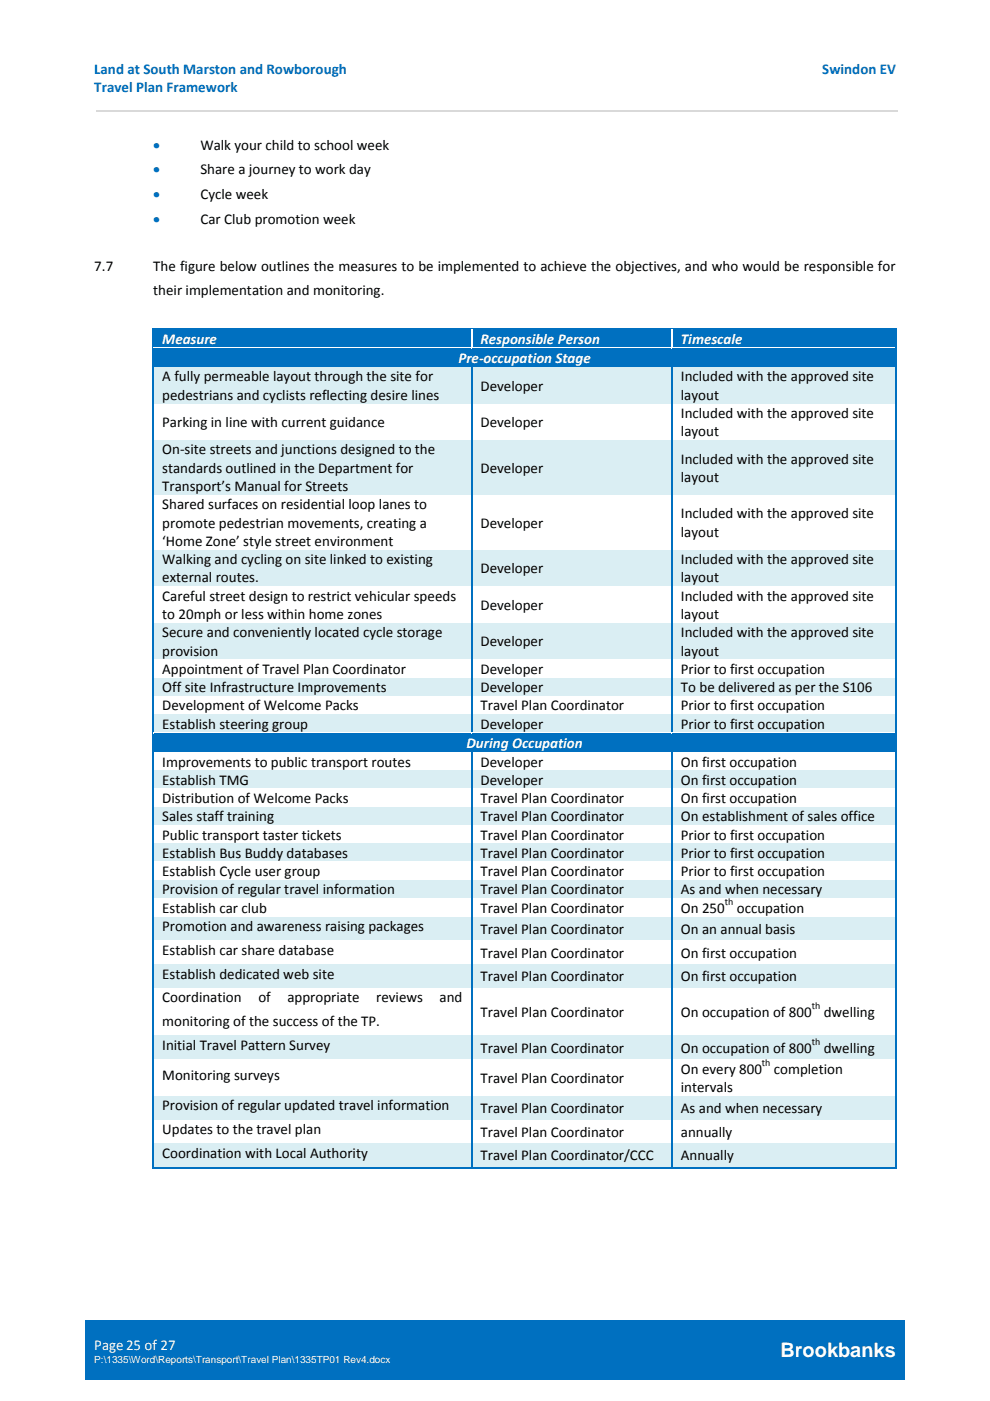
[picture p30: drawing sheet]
<svg xmlns="http://www.w3.org/2000/svg" width="210mm" height="297mm" viewBox="0 0 210 297" stroke-linecap="round" stroke-linejoin="round" font-family="sans-serif">
<defs><g id="words">
<text font-size="4.2" fill="#fff" x="165.5" y="287.8">Brookbanks</text>
<g font-size="3.2" fill="#0070c0">
<text x="20" y="15.7">Land at South Marston and Rowborough</text>
<text x="174.4" y="15.7">Swindon EV</text>
<text x="20" y="19.6">Travel Plan Framework</text>
<text x="32.5" y="31.8">•</text>
<text x="32.5" y="37">•</text>
<text x="32.5" y="42.2">•</text>
<text x="32.5" y="47.4">•</text>
</g>
<g font-size="3.2">
<text x="42.5" y="31.8">Walk your child to school week</text>
<text x="42.5" y="37">Share a journey to work day</text>
<text x="42.5" y="42.2">Cycle week</text>
<text x="42.5" y="47.4">Car Club promotion week</text>
<text x="20" y="57.5">7.7</text>
<text x="32.5" y="57.5">The figure below outlines the measures to be implemented to achieve the objectives, and who would be responsible for</text>
<text x="32.5" y="62.5">their implementation and monitoring.</text>
<text x="34.4" y="80.9">A fully permeable layout through the site for</text>
<text x="101.9" y="82.8">Developer</text>
<text x="144.4" y="80.9">Included with the approved site</text>
<text x="34.4" y="84.7">pedestrians and cyclists reflecting desire lines</text>
<text x="144.4" y="84.7">layout</text>
<text x="144.4" y="88.6">Included with the approved site</text>
<text x="34.4" y="90.6">Parking in line with current guidance</text>
<text x="101.9" y="90.6">Developer</text>
<text x="144.4" y="92.5">layout</text>
<text x="34.4" y="96.4">On‐site streets and junctions designed to the</text>
<text x="34.4" y="100.2">standards outlined in the Department for</text>
<text x="101.9" y="100.2">Developer</text>
<text x="144.4" y="98.3">Included with the approved site</text>
<text x="34.4" y="104.1">Transport’s Manual for Streets</text>
<text x="34.4" y="108">Shared surfaces on residential loop lanes to</text>
<text x="144.4" y="102.2">layout</text>
<text x="34.4" y="111.9">promote pedestrian movements, creating a</text>
<text x="101.9" y="111.9">Developer</text>
<text x="144.4" y="109.9">Included with the approved site</text>
<text x="144.4" y="113.8">layout</text>
<text x="34.4" y="115.7">‘Home Zone’ style street environment</text>
<text x="34.4" y="119.6">Walking and cycling on site linked to existing</text>
<text x="144.4" y="119.6">Included with the approved site</text>
<text x="34.4" y="123.5">external routes.</text>
<text x="101.9" y="121.6">Developer</text>
<text x="144.4" y="123.5">layout</text>
<text x="34.4" y="127.4">Careful street design to restrict vehicular speeds</text>
<text x="34.4" y="131.2">to 20mph or less within home zones</text>
<text x="101.9" y="129.3">Developer</text>
<text x="144.4" y="127.4">Included with the approved site</text>
<text x="144.4" y="131.2">layout</text>
<text x="34.4" y="135.1">Secure and conveniently located cycle storage</text>
<text x="101.9" y="137.1">Developer</text>
<text x="144.4" y="135.1">Included with the approved site</text>
<text x="34.4" y="139">provision</text>
<text x="34.4" y="142.9">Appointment of Travel Plan Coordinator</text>
<text x="101.9" y="142.9">Developer</text>
<text x="144.4" y="139">layout</text>
<text x="144.4" y="142.9">Prior to first occupation</text>
<text x="34.4" y="146.7">Off site Infrastructure Improvements</text>
<text x="101.9" y="146.7">Developer</text>
<text x="144.4" y="146.7">To be delivered as per the S106</text>
<text x="34.4" y="150.6">Development of Welcome Packs</text>
<text x="34.4" y="154.5">Establish steering group</text>
<text x="101.9" y="150.6">Travel Plan Coordinator</text>
<text x="101.9" y="154.5">Developer</text>
<text x="144.4" y="150.6">Prior to first occupation</text>
<text x="144.4" y="154.5">Prior to first occupation</text>
<text x="34.4" y="162.5">Improvements to public transport routes</text>
<text x="34.4" y="166.4">Establish TMG</text>
<text x="101.9" y="162.5">Developer</text>
<text x="101.9" y="166.4">Developer</text>
<text x="144.4" y="162.5">On first occupation</text>
<text x="144.4" y="166.4">On first occupation</text>
<text x="34.4" y="170.3">Distribution of Welcome Packs</text>
<text x="101.9" y="170.3">Travel Plan Coordinator</text>
<text x="144.4" y="170.3">On first occupation</text>
<text x="34.4" y="174.1">Sales staff training</text>
<text x="34.4" y="178">Public transport taster tickets</text>
<text x="101.9" y="174.1">Travel Plan Coordinator</text>
<text x="101.9" y="178">Travel Plan Coordinator</text>
<text x="144.4" y="174.1">On establishment of sales office</text>
<text x="144.4" y="178">Prior to first occupation</text>
<text x="34.4" y="181.9">Establish Bus Buddy databases</text>
<text x="34.4" y="185.8">Establish Cycle user group</text>
<text x="101.9" y="181.9">Travel Plan Coordinator</text>
<text x="101.9" y="185.8">Travel Plan Coordinator</text>
<text x="144.4" y="181.9">Prior to first occupation</text>
<text x="144.4" y="185.8">Prior to first occupation</text>
<text x="34.4" y="189.6">Provision of regular travel information</text>
<text x="101.9" y="189.6">Travel Plan Coordinator</text>
<text x="144.4" y="189.6">As and when necessary</text>
<text x="34.4" y="193.5">Establish car club</text>
<text x="34.4" y="197.4">Promotion and awareness raising packages</text>
<text x="101.9" y="193.5">Travel Plan Coordinator</text>
<text x="101.9" y="198">Travel Plan Coordinator</text>
<text x="144.4" y="193.5">On 250</text>
<text x="144.4" y="198">On an annual basis</text>
<text x="156.3" y="193.5">occupation</text>
<text x="34.4" y="202.4">Establish car share database</text>
<text x="101.9" y="203">Travel Plan Coordinator</text>
<text x="144.4" y="203">On first occupation</text>
<text x="34.4" y="207.5">Establish dedicated web site</text>
<text x="101.9" y="208">Travel Plan Coordinator</text>
<text x="144.4" y="208">On first occupation</text>
<text x="34.4" y="212.5">Coordination</text>
<text x="54.8" y="212.5">of</text>
<text x="61" y="212.5">appropriate</text>
<text x="79.8" y="212.5">reviews</text>
<text x="93.2" y="212.5">and</text>
<text x="101.9" y="215.6">Travel Plan Coordinator</text>
<text x="144.4" y="215.6">On occupation of 800</text>
<text x="174.7" y="215.6">dwelling</text>
<text x="34.4" y="217.6">monitoring of the success of the TP.</text>
<text x="34.4" y="222.6">Initial Travel Pattern Survey</text>
<text x="101.9" y="223.2">Travel Plan Coordinator</text>
<text x="144.4" y="223.2">On occupation of 800</text>
<text x="144.4" y="227.6">On every 800</text>
<text x="164.1" y="227.6">completion</text>
<text x="174.7" y="223.2">dwelling</text>
<text x="34.4" y="229">Monitoring surveys</text>
<text x="101.9" y="229.6">Travel Plan Coordinator</text>
<text x="144.4" y="231.5">intervals</text>
<text x="34.4" y="235.4">Provision of regular updated travel information</text>
<text x="101.9" y="236">Travel Plan Coordinator</text>
<text x="144.4" y="236">As and when necessary</text>
<text x="34.4" y="240.4">Updates to the travel plan</text>
<text x="34.4" y="245.4">Coordination with Local Authority</text>
<text x="101.9" y="241">Travel Plan Coordinator</text>
<text x="144.4" y="241">annually</text>
<text x="101.9" y="246">Travel Plan Coordinator/CCC</text>
<text x="144.4" y="246">Annually</text>
</g>
<g font-size="3.2" fill="#fff">
<text x="34.4" y="72.8">Measure</text>
<text x="97.2" y="77">Pre‐occupation Stage</text>
<text x="101.9" y="72.8">Responsible Person</text>
<text x="144.4" y="72.8">Timescale</text>
<text x="99" y="158.6">During Occupation</text>
<text x="20" y="286.2">Page25 of 27</text>
</g>
<g font-size="2.1">
<text x="153.7" y="191.9">th</text>
<text x="172.2" y="214">th</text>
<text x="172.2" y="221.6">th</text>
<text x="161.6" y="226">th</text>
</g>
<text font-size="2.1" fill="#fff" x="20" y="288.9">P:\1335\Word\Reports\Transport\Travel Plan\1335TP01 Rev4.docx</text>
</g></defs>
<g fill="#0070c0">
<path d="M18.1 280h115.9v12.5h-115.9z"/>
<path d="M20 283.1h112.1v3.9h-112.1z"/>
<path d="M20 287h112.1v2.4h-112.1z"/>
<path d="M134 280h57.9v12.5h-57.9z"/>
<path d="M135.9 283.8h54.1v4.9h-54.1z"/>
</g>
<path d="M20.4 23.5h170" fill="none" stroke="#d9d9d9" stroke-width=".28"/>
<g fill="#0070c0">
<path d="M32.6 69.8h67.3v3.9h-67.3z"/>
<path d="M34.4 69.8h63.7v3.9h-63.7z"/>
<path d="M100.1 69.8h42.3v3.9h-42.3z"/>
<path d="M101.9 69.8h38.7v3.9h-38.7z"/>
<path d="M142.6 69.8h47.3v3.9h-47.3z"/>
<path d="M144.4 69.8h43.7v3.9h-43.7z"/>
<path d="M32.4 69.6h.2v.2h-.2z"/>
</g>
<path d="M32.4 69.7h67.5" fill="none" stroke="#0070c0" stroke-width=".25"/>
<path d="M32.6 69.8h67.3" fill="none" stroke="#0070c0" stroke-width=".21"/>
<path d="M99.9 69.8h.2z" fill="#fff"/>
<path d="M99.9 69.7h42.5" fill="none" stroke="#0070c0" stroke-width=".25"/>
<path d="M100.1 69.8h42.3" fill="none" stroke="#0070c0" stroke-width=".21"/>
<path d="M142.4 69.8h.2z" fill="#fff"/>
<path d="M142.4 69.7h47.5" fill="none" stroke="#0070c0" stroke-width=".25"/>
<path d="M142.6 69.8h47.3" fill="none" stroke="#0070c0" stroke-width=".21"/>
<path d="M189.9 69.6h.3v.2h-.3z" fill="#0070c0"/>
<path d="M32.5 69.8v3.9" fill="none" stroke="#0070c0" stroke-width=".25"/>
<g fill="#fff">
<path d="M99.9 69.8h.2v3.9h-.2z"/>
<path d="M142.4 69.8h.2v3.9h-.2z"/>
</g>
<path d="M190 69.8v3.9" fill="none" stroke="#0070c0" stroke-width=".25"/>
<g fill="#0070c0">
<path d="M32.6 74h157.3v3.8h-157.3z"/>
<path d="M34.4 74h153.7v3.8h-153.7z"/>
<path d="M32.4 73.7h.2v.3h-.2z"/>
</g>
<path d="M32.6 73.7h67.3v.2h-67.3z" fill="#fff"/>
<path d="M32.6 73.9h67.5" fill="none" stroke="#0070c0" stroke-width=".21"/>
<path d="M99.9 73.7h42.5v.2h-42.5z" fill="#fff"/>
<path d="M100.1 73.9h42.5" fill="none" stroke="#0070c0" stroke-width=".21"/>
<path d="M142.4 73.7h47.5v.2h-47.5z" fill="#fff"/>
<path d="M142.6 73.9h47.3" fill="none" stroke="#0070c0" stroke-width=".21"/>
<path d="M189.9 73.7h.3v.3h-.3z" fill="#0070c0"/>
<path d="M32.5 74v3.8M190 74v3.8" fill="none" stroke="#0070c0" stroke-width=".25"/>
<g fill="#daeef3">
<path d="M32.6 77.8h67.3v7.8h-67.3z"/>
<path d="M34.4 77.8h63.7v3.9h-63.7z"/>
<path d="M34.4 81.7h63.7v3.9h-63.7z"/>
<path d="M100.1 77.8h42.3v7.8h-42.3z"/>
<path d="M101.9 79.8h38.7v3.9h-38.7z"/>
<path d="M142.6 77.8h47.3v7.8h-47.3z"/>
<path d="M144.4 77.8h43.7v3.9h-43.7z"/>
<path d="M144.4 81.7h43.7v3.9h-43.7z"/>
</g>
<path d="M32.5 77.8v15.5M100 77.8v15.5M142.5 77.8v15.5M190 77.8v15.5" fill="none" stroke="#0070c0" stroke-width=".25"/>
<g fill="#daeef3">
<path d="M32.6 93.3h67.3v11.7h-67.3z"/>
<path d="M34.4 93.3h63.7v3.9h-63.7z"/>
<path d="M34.4 97.2h63.7v3.9h-63.7z"/>
<path d="M34.4 101.1h63.7v3.9h-63.7z"/>
<path d="M100.1 93.3h42.3v11.7h-42.3z"/>
<path d="M101.9 97.2h38.7v3.9h-38.7z"/>
<path d="M142.6 93.3h47.3v11.7h-47.3z"/>
<path d="M144.4 95.3h43.7v3.8h-43.7z"/>
<path d="M144.4 99.1h43.7v3.9h-43.7z"/>
</g>
<path d="M32.5 93.3v11.7M100 93.3v11.7M142.5 93.3v11.7M190 93.3v11.7" fill="none" stroke="#0070c0" stroke-width=".25"/>
<g fill="#fff">
<path d="M32.6 105h67.3v11.6h-67.3z"/>
<path d="M34.4 105h63.7v3.8h-63.7z"/>
<path d="M34.4 108.8h63.7v3.9h-63.7z"/>
<path d="M34.4 112.7h63.7v3.9h-63.7z"/>
<path d="M100.1 105h42.3v11.6h-42.3z"/>
<path d="M101.9 108.8h38.7v3.9h-38.7z"/>
<path d="M142.6 105h47.3v11.6h-47.3z"/>
<path d="M144.4 106.9h43.7v3.9h-43.7z"/>
<path d="M144.4 110.8h43.7v3.8h-43.7z"/>
</g>
<path d="M32.5 105v11.6M100 105v11.6M142.5 105v11.6M190 105v11.6" fill="none" stroke="#0070c0" stroke-width=".25"/>
<g fill="#daeef3">
<path d="M32.6 116.6h67.3v7.7h-67.3z"/>
<path d="M34.4 116.6h63.7v3.9h-63.7z"/>
<path d="M34.4 120.5h63.7v3.8h-63.7z"/>
<path d="M100.1 116.6h42.3v7.7h-42.3z"/>
<path d="M101.9 118.5h38.7v3.9h-38.7z"/>
<path d="M142.6 116.6h47.3v7.7h-47.3z"/>
<path d="M144.4 116.6h43.7v3.9h-43.7z"/>
<path d="M144.4 120.5h43.7v3.8h-43.7z"/>
</g>
<path d="M32.5 116.6v7.7M100 116.6v7.7M142.5 116.6v7.7M190 116.6v7.7" fill="none" stroke="#0070c0" stroke-width=".25"/>
<g fill="#fff">
<path d="M32.6 124.3h67.3v7.8h-67.3z"/>
<path d="M34.4 124.3h63.7v3.9h-63.7z"/>
<path d="M34.4 128.2h63.7v3.9h-63.7z"/>
<path d="M100.1 124.3h42.3v7.8h-42.3z"/>
<path d="M101.9 126.3h38.7v3.9h-38.7z"/>
<path d="M142.6 124.3h47.3v7.8h-47.3z"/>
<path d="M144.4 124.3h43.7v3.9h-43.7z"/>
<path d="M144.4 128.2h43.7v3.9h-43.7z"/>
</g>
<path d="M32.5 124.3v7.8M100 124.3v7.8M142.5 124.3v7.8M190 124.3v7.8" fill="none" stroke="#0070c0" stroke-width=".25"/>
<g fill="#daeef3">
<path d="M32.6 132.1h67.3v7.7h-67.3z"/>
<path d="M34.4 132.1h63.7v3.9h-63.7z"/>
<path d="M34.4 136h63.7v3.8h-63.7z"/>
<path d="M100.1 132.1h42.3v7.7h-42.3z"/>
<path d="M101.9 134h38.7v3.9h-38.7z"/>
<path d="M142.6 132.1h47.3v7.7h-47.3z"/>
<path d="M144.4 132.1h43.7v3.9h-43.7z"/>
<path d="M144.4 136h43.7v3.8h-43.7z"/>
</g>
<path d="M32.5 132.1v7.7M100 132.1v7.7M142.5 132.1v7.7M190 132.1v7.7" fill="none" stroke="#0070c0" stroke-width=".25"/>
<g fill="#fff">
<path d="M32.6 139.8h67.3v3.9h-67.3z"/>
<path d="M34.4 139.8h63.7v3.9h-63.7z"/>
<path d="M100.1 139.8h42.3v3.9h-42.3z"/>
<path d="M101.9 139.8h38.7v3.9h-38.7z"/>
<path d="M142.6 139.8h47.3v3.9h-47.3z"/>
<path d="M144.4 139.8h43.7v3.9h-43.7z"/>
</g>
<path d="M32.5 139.8v3.9M100 139.8v3.9M142.5 139.8v3.9M190 139.8v3.9" fill="none" stroke="#0070c0" stroke-width=".25"/>
<g fill="#daeef3">
<path d="M32.6 143.7h67.3v3.9h-67.3z"/>
<path d="M34.4 143.7h63.7v3.9h-63.7z"/>
<path d="M100.1 143.7h42.3v3.9h-42.3z"/>
<path d="M101.9 143.7h38.7v3.9h-38.7z"/>
<path d="M142.6 143.7h47.3v3.9h-47.3z"/>
<path d="M144.4 143.7h43.7v3.9h-43.7z"/>
</g>
<path d="M32.5 143.7v3.9M100 143.7v3.9M142.5 143.7v3.9M190 143.7v3.9" fill="none" stroke="#0070c0" stroke-width=".25"/>
<g fill="#fff">
<path d="M32.6 147.6h67.3v3.9h-67.3z"/>
<path d="M34.4 147.6h63.7v3.9h-63.7z"/>
<path d="M100.1 147.6h42.3v3.9h-42.3z"/>
<path d="M101.9 147.6h38.7v3.9h-38.7z"/>
<path d="M142.6 147.6h47.3v3.9h-47.3z"/>
<path d="M144.4 147.6h43.7v3.9h-43.7z"/>
</g>
<path d="M32.5 147.6v3.9M100 147.6v3.9M142.5 147.6v3.9M190 147.6v3.9" fill="none" stroke="#0070c0" stroke-width=".25"/>
<g fill="#daeef3">
<path d="M32.6 151.5h67.3v3.8h-67.3z"/>
<path d="M34.4 151.5h63.7v3.8h-63.7z"/>
<path d="M100.1 151.5h42.3v3.8h-42.3z"/>
<path d="M101.9 151.5h38.7v3.8h-38.7z"/>
<path d="M142.6 151.5h47.3v3.8h-47.3z"/>
<path d="M144.4 151.5h43.7v3.8h-43.7z"/>
</g>
<path d="M32.5 151.5v3.8M100 151.5v3.8M142.5 151.5v3.8M190 151.5v3.8" fill="none" stroke="#0070c0" stroke-width=".25"/>
<g fill="#0070c0">
<path d="M32.6 155.6h157.3v3.9h-157.3z"/>
<path d="M34.4 155.6h153.7v3.9h-153.7z"/>
<path d="M32.4 155.3h.2v.3h-.2z"/>
</g>
<path d="M32.6 155.3h67.3v.3h-67.3z" fill="#fff"/>
<path d="M32.6 155.6h67.5" fill="none" stroke="#0070c0" stroke-width=".21"/>
<path d="M99.9 155.3h42.5v.3h-42.5z" fill="#fff"/>
<path d="M100.1 155.6h42.5" fill="none" stroke="#0070c0" stroke-width=".21"/>
<path d="M142.4 155.3h47.5v.3h-47.5z" fill="#fff"/>
<path d="M142.6 155.6h47.3" fill="none" stroke="#0070c0" stroke-width=".21"/>
<path d="M189.9 155.3h.3v.3h-.3z" fill="#0070c0"/>
<path d="M32.5 155.6v3.9M190 155.6v3.9" fill="none" stroke="#0070c0" stroke-width=".25"/>
<g fill="#fff">
<path d="M32.6 159.5h67.3v3.9h-67.3z"/>
<path d="M34.4 159.5h63.7v3.9h-63.7z"/>
<path d="M100.1 159.5h42.3v3.9h-42.3z"/>
<path d="M101.9 159.5h38.7v3.9h-38.7z"/>
<path d="M142.6 159.5h47.3v3.9h-47.3z"/>
<path d="M144.4 159.5h43.7v3.9h-43.7z"/>
</g>
<path d="M32.5 159.5v3.9M100 159.5v3.9M142.5 159.5v3.9M190 159.5v3.9" fill="none" stroke="#0070c0" stroke-width=".25"/>
<g fill="#daeef3">
<path d="M32.6 163.4h67.3v3.8h-67.3z"/>
<path d="M34.4 163.4h63.7v3.8h-63.7z"/>
<path d="M100.1 163.4h42.3v3.8h-42.3z"/>
<path d="M101.9 163.4h38.7v3.8h-38.7z"/>
<path d="M142.6 163.4h47.3v3.8h-47.3z"/>
<path d="M144.4 163.4h43.7v3.8h-43.7z"/>
</g>
<path d="M32.5 163.4v3.8M100 163.4v3.8M142.5 163.4v3.8M190 163.4v3.8" fill="none" stroke="#0070c0" stroke-width=".25"/>
<g fill="#fff">
<path d="M32.6 167.2h67.3v3.9h-67.3z"/>
<path d="M34.4 167.2h63.7v3.9h-63.7z"/>
<path d="M100.1 167.2h42.3v3.9h-42.3z"/>
<path d="M101.9 167.2h38.7v3.9h-38.7z"/>
<path d="M142.6 167.2h47.3v3.9h-47.3z"/>
<path d="M144.4 167.2h43.7v3.9h-43.7z"/>
</g>
<path d="M32.5 167.2v3.9M100 167.2v3.9M142.5 167.2v3.9M190 167.2v3.9" fill="none" stroke="#0070c0" stroke-width=".25"/>
<g fill="#daeef3">
<path d="M32.6 171.1h67.3v3.9h-67.3z"/>
<path d="M34.4 171.1h63.7v3.9h-63.7z"/>
<path d="M100.1 171.1h42.3v3.9h-42.3z"/>
<path d="M101.9 171.1h38.7v3.9h-38.7z"/>
<path d="M142.6 171.1h47.3v3.9h-47.3z"/>
<path d="M144.4 171.1h43.7v3.9h-43.7z"/>
</g>
<path d="M32.5 171.1v3.9M100 171.1v3.9M142.5 171.1v3.9M190 171.1v3.9" fill="none" stroke="#0070c0" stroke-width=".25"/>
<g fill="#fff">
<path d="M32.6 175h67.3v3.9h-67.3z"/>
<path d="M34.4 175h63.7v3.9h-63.7z"/>
<path d="M100.1 175h42.3v3.9h-42.3z"/>
<path d="M101.9 175h38.7v3.9h-38.7z"/>
<path d="M142.6 175h47.3v3.9h-47.3z"/>
<path d="M144.4 175h43.7v3.9h-43.7z"/>
</g>
<path d="M32.5 175v3.9M100 175v3.9M142.5 175v3.9M190 175v3.9" fill="none" stroke="#0070c0" stroke-width=".25"/>
<g fill="#daeef3">
<path d="M32.6 178.9h67.3v3.8h-67.3z"/>
<path d="M34.4 178.9h63.7v3.8h-63.7z"/>
<path d="M100.1 178.9h42.3v3.8h-42.3z"/>
<path d="M101.9 178.9h38.7v3.8h-38.7z"/>
<path d="M142.6 178.9h47.3v3.8h-47.3z"/>
<path d="M144.4 178.9h43.7v3.8h-43.7z"/>
</g>
<path d="M32.5 178.9v3.8M100 178.9v3.8M142.5 178.9v3.8M190 178.9v3.8" fill="none" stroke="#0070c0" stroke-width=".25"/>
<g fill="#fff">
<path d="M32.6 182.7h67.3v3.9h-67.3z"/>
<path d="M34.4 182.7h63.7v3.9h-63.7z"/>
<path d="M100.1 182.7h42.3v3.9h-42.3z"/>
<path d="M101.9 182.7h38.7v3.9h-38.7z"/>
<path d="M142.6 182.7h47.3v3.9h-47.3z"/>
<path d="M144.4 182.7h43.7v3.9h-43.7z"/>
</g>
<path d="M32.5 182.7v3.9M100 182.7v3.9M142.5 182.7v3.9M190 182.7v3.9" fill="none" stroke="#0070c0" stroke-width=".25"/>
<g fill="#daeef3">
<path d="M32.6 186.6h67.3v3.9h-67.3z"/>
<path d="M34.4 186.6h63.7v3.9h-63.7z"/>
<path d="M100.1 186.6h42.3v3.9h-42.3z"/>
<path d="M101.9 186.6h38.7v3.9h-38.7z"/>
<path d="M142.6 186.6h47.3v3.9h-47.3z"/>
<path d="M144.4 186.6h43.7v3.9h-43.7z"/>
</g>
<path d="M32.5 186.6v3.9M100 186.6v3.9M142.5 186.6v3.9M190 186.6v3.9" fill="none" stroke="#0070c0" stroke-width=".25"/>
<g fill="#fff">
<path d="M32.6 190.5h67.3v3.9h-67.3z"/>
<path d="M34.4 190.5h63.7v3.9h-63.7z"/>
<path d="M100.1 190.5h42.3v3.9h-42.3z"/>
<path d="M101.9 190.5h38.7v3.9h-38.7z"/>
<path d="M142.6 190.5h47.3v3.9h-47.3z"/>
<path d="M144.4 190.5h43.7v3.9h-43.7z"/>
</g>
<path d="M32.5 190.5v3.9M100 190.5v3.9M142.5 190.5v3.9M190 190.5v3.9" fill="none" stroke="#0070c0" stroke-width=".25"/>
<g fill="#daeef3">
<path d="M32.6 194.4h67.3v5h-67.3z"/>
<path d="M34.4 194.4h63.7v5h-63.7z"/>
<path d="M100.1 194.4h42.3v5h-42.3z"/>
<path d="M101.9 194.9h38.7v3.9h-38.7z"/>
<path d="M142.6 194.4h47.3v5h-47.3z"/>
<path d="M144.4 194.9h43.7v3.9h-43.7z"/>
</g>
<path d="M32.5 194.4v5M100 194.4v5M142.5 194.4v5M190 194.4v5" fill="none" stroke="#0070c0" stroke-width=".25"/>
<g fill="#fff">
<path d="M32.6 199.4h67.3v5h-67.3z"/>
<path d="M34.4 199.4h63.7v5h-63.7z"/>
<path d="M100.1 199.4h42.3v5h-42.3z"/>
<path d="M101.9 200h38.7v3.9h-38.7z"/>
<path d="M142.6 199.4h47.3v5h-47.3z"/>
<path d="M144.4 200h43.7v3.9h-43.7z"/>
</g>
<path d="M32.5 199.4v5M100 199.4v5M142.5 199.4v5M190 199.4v5" fill="none" stroke="#0070c0" stroke-width=".25"/>
<g fill="#daeef3">
<path d="M32.6 204.4h67.3v5.1h-67.3z"/>
<path d="M34.4 204.4h63.7v5.1h-63.7z"/>
<path d="M100.1 204.4h42.3v5.1h-42.3z"/>
<path d="M101.9 205h38.7v3.9h-38.7z"/>
<path d="M142.6 204.4h47.3v5.1h-47.3z"/>
<path d="M144.4 205h43.7v3.9h-43.7z"/>
</g>
<path d="M32.5 204.4v5.1M100 204.4v5.1M142.5 204.4v5.1M190 204.4v5.1" fill="none" stroke="#0070c0" stroke-width=".25"/>
<g fill="#fff">
<path d="M32.6 209.5h67.3v10.1h-67.3z"/>
<path d="M34.4 209.5h63.7v5h-63.7z"/>
<path d="M34.4 214.5h63.7v5.1h-63.7z"/>
<path d="M100.1 209.5h42.3v10.1h-42.3z"/>
<path d="M101.9 212.6h38.7v3.9h-38.7z"/>
<path d="M142.6 209.5h47.3v10.1h-47.3z"/>
<path d="M144.4 212.6h43.7v3.9h-43.7z"/>
</g>
<path d="M32.5 209.5v10.1M100 209.5v10.1M142.5 209.5v10.1M190 209.5v10.1" fill="none" stroke="#0070c0" stroke-width=".25"/>
<g fill="#daeef3">
<path d="M32.6 219.6h67.3v5h-67.3z"/>
<path d="M34.4 219.6h63.7v5h-63.7z"/>
<path d="M100.1 219.6h42.3v5h-42.3z"/>
<path d="M101.9 220.1h38.7v3.9h-38.7z"/>
<path d="M142.6 219.6h47.3v5h-47.3z"/>
<path d="M144.4 220.1h43.7v3.9h-43.7z"/>
</g>
<path d="M32.5 219.6v5M100 219.6v5M142.5 219.6v5M190 219.6v5" fill="none" stroke="#0070c0" stroke-width=".25"/>
<g fill="#fff">
<path d="M32.6 224.6h67.3v7.7h-67.3z"/>
<path d="M34.4 226h63.7v5h-63.7z"/>
<path d="M100.1 224.6h42.3v7.7h-42.3z"/>
<path d="M101.9 226.5h38.7v3.9h-38.7z"/>
<path d="M142.6 224.6h47.3v7.7h-47.3z"/>
<path d="M144.4 224.6h43.7v3.9h-43.7z"/>
<path d="M144.4 228.5h43.7v3.8h-43.7z"/>
</g>
<path d="M32.5 224.6v7.7M100 224.6v7.7M142.5 224.6v7.7M190 224.6v7.7" fill="none" stroke="#0070c0" stroke-width=".25"/>
<g fill="#daeef3">
<path d="M32.6 232.3h67.3v5.1h-67.3z"/>
<path d="M34.4 232.3h63.7v5.1h-63.7z"/>
<path d="M100.1 232.3h42.3v5.1h-42.3z"/>
<path d="M101.9 232.9h38.7v3.9h-38.7z"/>
<path d="M142.6 232.3h47.3v5.1h-47.3z"/>
<path d="M144.4 232.9h43.7v3.9h-43.7z"/>
</g>
<path d="M32.5 232.3v5.1M100 232.3v5.1M142.5 232.3v5.1M190 232.3v5.1" fill="none" stroke="#0070c0" stroke-width=".25"/>
<g fill="#fff">
<path d="M32.6 237.4h67.3v5h-67.3z"/>
<path d="M34.4 237.4h63.7v5h-63.7z"/>
<path d="M100.1 237.4h42.3v5h-42.3z"/>
<path d="M101.9 238h38.7v3.9h-38.7z"/>
<path d="M142.6 237.4h47.3v5h-47.3z"/>
<path d="M144.4 238h43.7v3.9h-43.7z"/>
</g>
<path d="M32.5 237.4v5M100 237.4v5M142.5 237.4v5M190 237.4v5" fill="none" stroke="#0070c0" stroke-width=".25"/>
<g fill="#daeef3">
<path d="M32.6 242.4h67.3v5.1h-67.3z"/>
<path d="M34.4 242.4h63.7v5.1h-63.7z"/>
<path d="M100.1 242.4h42.3v5.1h-42.3z"/>
<path d="M101.9 243h38.7v3.9h-38.7z"/>
<path d="M142.6 242.4h47.3v5.1h-47.3z"/>
<path d="M144.4 243h43.7v3.9h-43.7z"/>
</g>
<path d="M32.4 247.6h67.5M32.5 242.4v5.3M100 242.4v5.3M100.1 247.6h42.3M142.5 242.4v5.3M142.6 247.6h47.3M190 242.4v5.3" fill="none" stroke="#0070c0" stroke-width=".25"/>
<path d="M189.9 247.5h.3v.2h-.3z" fill="#0070c0"/>
<use href="#words"/>
</svg>
